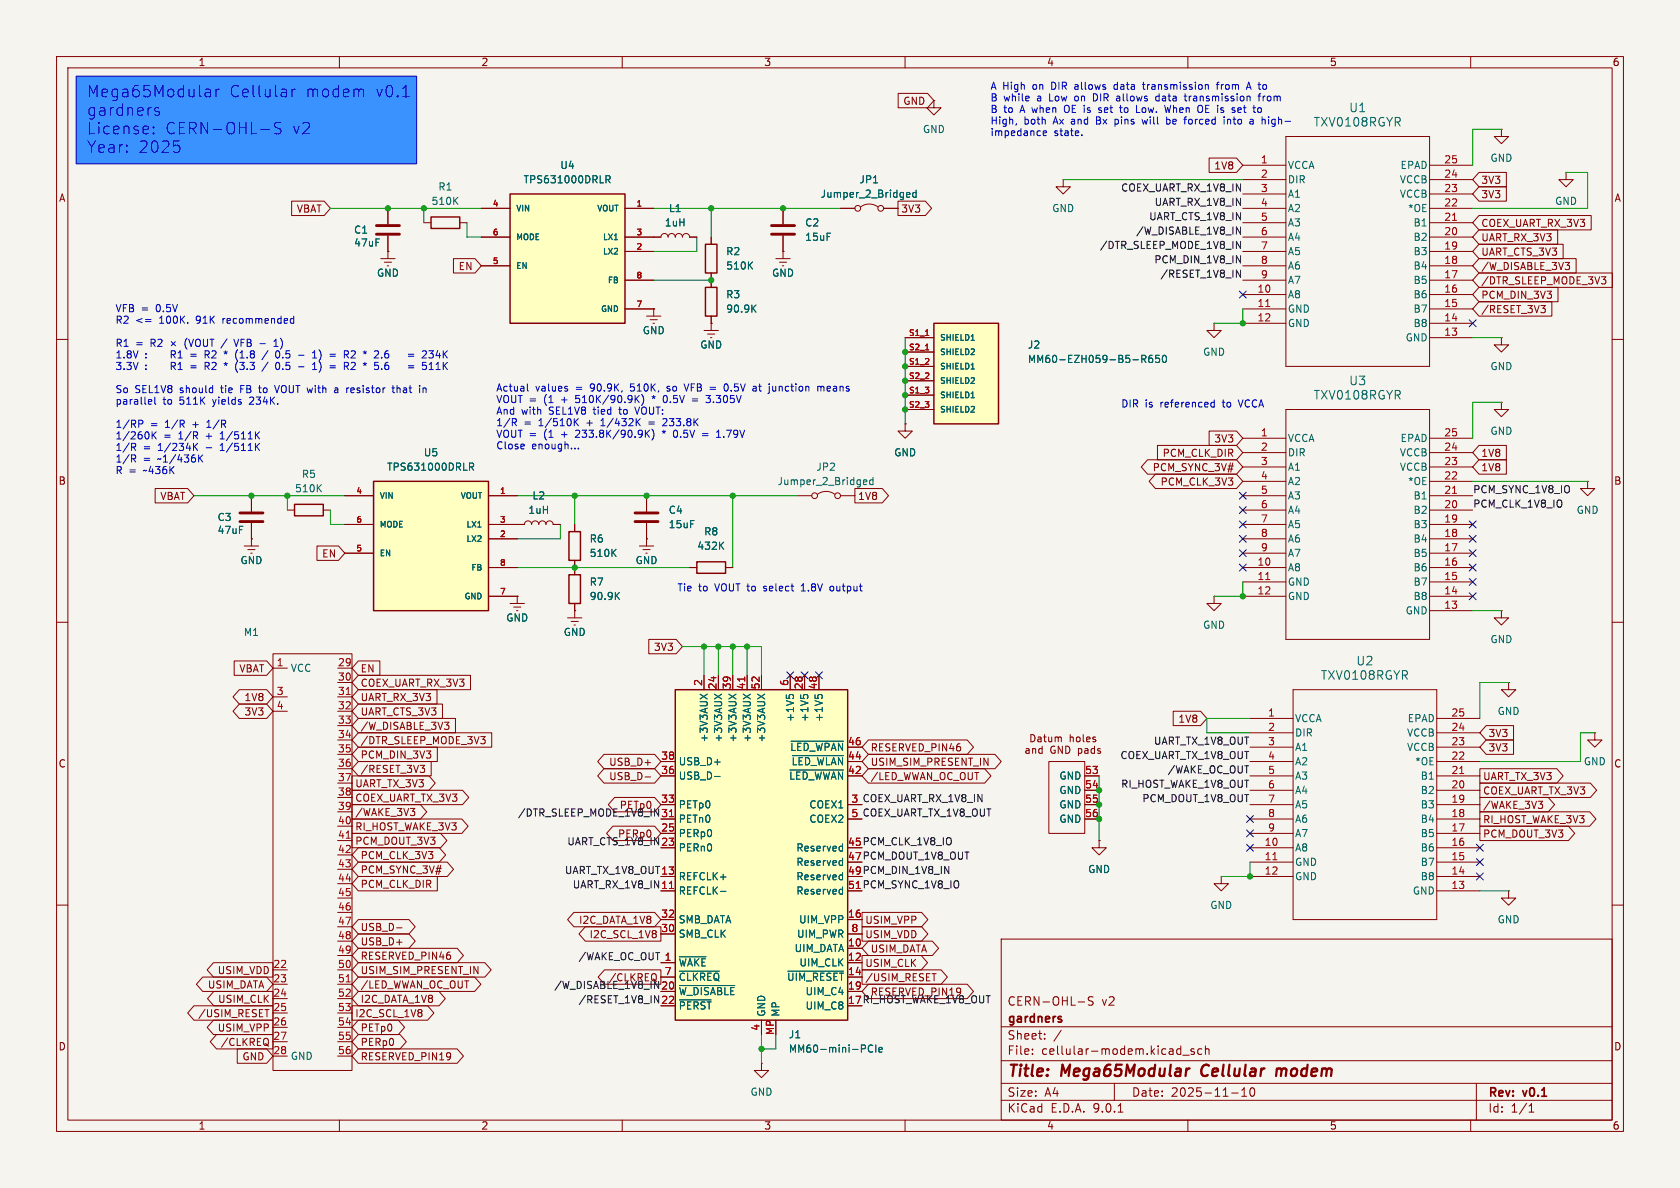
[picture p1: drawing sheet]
<svg xmlns="http://www.w3.org/2000/svg" width="297mm" height="210mm" viewBox="0 0 297 210" stroke-linecap="round" stroke-linejoin="round" font-family="sans-serif">
<defs><g id="words">
<g font-size="2.8" fill="#0000c2">
<text x="15.2" y="17.5">Mega65Modular</text>
<text x="40.4" y="17.5">Cellular</text>
<text x="53.9" y="17.5">modem</text>
<text x="66.4" y="17.5">v0.1</text>
<text x="15.2" y="20.8">gardners</text>
<text x="15.2" y="24">License:</text>
<text x="15.2" y="27.3">Year:</text>
<text x="24.4" y="27.3">2025</text>
<text x="29.1" y="24">CERN-OHL-S</text>
<text x="51.6" y="24">v2</text>
</g>
<g font-size="2.8" fill="#840000">
<text x="178" y="190.9">Title:</text>
<text x="187.7" y="190.9">Mega65Modular</text>
<text x="213.2" y="190.9">Cellular</text>
<text x="227.3" y="190.9">modem</text>
</g>
<g font-size="2.1" fill="#006464">
<text x="232.2" y="22.6">TXV0108RGYR</text>
<text x="238.4" y="20">U1</text>
<text x="232.2" y="70.8">TXV0108RGYR</text>
<text x="238.4" y="68.3">U3</text>
<text x="239.7" y="117.8">U2</text>
<text x="233.4" y="120.4">TXV0108RGYR</text>
</g>
<g font-size="2.1" fill="#840000">
<text x="178" y="178">CERN-OHL-S</text>
<text x="194.7" y="178">v2</text>
<text x="178" y="184">Sheet:</text>
<text x="178" y="181.2">gardners</text>
<text x="178" y="186.7">File:</text>
<text x="184.1" y="186.7">cellular-modem.kicad_sch</text>
<text x="178" y="196.9">KiCad</text>
<text x="178" y="194.1">Size:</text>
<text x="184.7" y="194.1">A4</text>
<text x="185.7" y="196.9">E.D.A.</text>
<text x="193.3" y="196.9">9.0.1</text>
<text x="200" y="194.1">Date:</text>
<text x="207" y="194.1">2025-11-10</text>
<text x="263" y="194.3">Rev:</text>
<text x="263" y="196.9">Id:</text>
<text x="267.1" y="196.9">1/1</text>
<text x="269.4" y="194.3">v0.1</text>
</g>
<g font-size="1.8" fill="#840000">
<text x="35" y="11.9">1</text>
<text x="85" y="11.9">2</text>
<text x="135" y="11.9">3</text>
<text x="185" y="11.9">4</text>
<text x="235" y="11.9">5</text>
<text x="285" y="11.9">6</text>
<text x="159.6" y="18.7">GND</text>
<text x="10.3" y="35.9">A</text>
<text x="214.6" y="30.2">1V8</text>
<text x="261.8" y="32.7">3V3</text>
<text x="261.8" y="35.2">3V3</text>
<text x="285.3" y="35.9">A</text>
<text x="52.4" y="37.8">VBAT</text>
<text x="159.2" y="37.8">3V3</text>
<text x="261.8" y="40.3">COEX_UART_RX_3V3</text>
<text x="81" y="47.9">EN</text>
<text x="261.8" y="45.4">UART_CTS_3V3</text>
<text x="261.8" y="47.9">/W_DISABLE_3V3</text>
<text x="261.8" y="42.9">UART_RX_3V3</text>
<text x="261.8" y="50.5">/DTR_SLEEP_MODE_3V3</text>
<text x="261.8" y="53">PCM_DIN_3V3</text>
<text x="261.8" y="55.6">/RESET_3V3</text>
<text x="203.7" y="83.5">PCM_SYNC_3V#</text>
<text x="205.4" y="81">PCM_CLK_DIR</text>
<text x="214.6" y="78.4">3V3</text>
<text x="261.8" y="83.5">1V8</text>
<text x="261.8" y="81">1V8</text>
<text x="10.3" y="85.9">B</text>
<text x="28.2" y="88.6">VBAT</text>
<text x="151.6" y="88.6">1V8</text>
<text x="205.1" y="86">PCM_CLK_3V3</text>
<text x="285.3" y="85.9">B</text>
<text x="56.8" y="98.7">EN</text>
<text x="42.2" y="119.1">VBAT</text>
<text x="63.7" y="119.1">EN</text>
<text x="115.5" y="115.3">3V3</text>
<text x="43.1" y="124.1">1V8</text>
<text x="63.7" y="124.1">UART_RX_3V3</text>
<text x="63.7" y="121.6">COEX_UART_RX_3V3</text>
<text x="43.1" y="126.7">3V3</text>
<text x="63.7" y="131.8">/DTR_SLEEP_MODE_3V3</text>
<text x="63.7" y="126.7">UART_CTS_3V3</text>
<text x="63.7" y="129.2">/W_DISABLE_3V3</text>
<text x="208.2" y="128">1V8</text>
<text x="263" y="130.5">3V3</text>
<text x="10.3" y="135.9">C</text>
<text x="63.7" y="134.3">PCM_DIN_3V3</text>
<text x="63.7" y="136.8">/RESET_3V3</text>
<text x="107.6" y="135.6">USB_D+</text>
<text x="153.8" y="133">RESERVED_PIN46</text>
<text x="153.8" y="135.6">USIM_SIM_PRESENT_IN</text>
<text x="263" y="133">3V3</text>
<text x="285.3" y="135.9">C</text>
<text x="62.7" y="139.4">UART_TX_3V3</text>
<text x="62.7" y="141.9">COEX_UART_TX_3V3</text>
<text x="107.6" y="138.1">USB_D-</text>
<text x="153.8" y="138.1">/LED_WWAN_OC_OUT</text>
<text x="262.1" y="138.1">UART_TX_3V3</text>
<text x="262.1" y="140.7">COEX_UART_TX_3V3</text>
<text x="262.1" y="143.2">/WAKE_3V3</text>
<text x="62.7" y="149.5">PCM_DOUT_3V3</text>
<text x="62.7" y="147">RI_HOST_WAKE_3V3</text>
<text x="62.7" y="144.5">/WAKE_3V3</text>
<text x="149.8" y="149.6">45 PCM_CLK_1V8_IO</text>
<text x="262.1" y="145.7">RI_HOST_WAKE_3V3</text>
<text x="262.1" y="148.3">PCM_DOUT_3V3</text>
<text x="63.7" y="152.1">PCM_CLK_3V3</text>
<text x="63.7" y="154.6">PCM_SYNC_3V#</text>
<text x="149.8" y="152.1">47 PCM_DOUT_1V8_OUT</text>
<text x="149.8" y="154.7">49 PCM_DIN_1V8_IN</text>
<text x="63.7" y="157.2">PCM_CLK_DIR</text>
<text x="63.7" y="167.3">USB_D+</text>
<text x="63.7" y="164.8">USB_D-</text>
<text x="102.3" y="163.5">I2C_DATA_1V8</text>
<text x="104.1" y="166.1">I2C_SCL_1V8</text>
<text x="152.9" y="163.5">USIM_VPP</text>
<text x="152.9" y="166.1">USIM_VDD</text>
<text x="38.4" y="172.4">USIM_VDD</text>
<text x="63.7" y="172.4">USIM_SIM_PRESENT_IN</text>
<text x="63.7" y="169.9">RESERVED_PIN46</text>
<text x="152.9" y="173.7">/USIM_RESET</text>
<text x="152.9" y="171.1">USIM_CLK</text>
<text x="153.8" y="168.6">USIM_DATA</text>
<text x="36.6" y="174.9">USIM_DATA</text>
<text x="38.4" y="177.5">USIM_CLK</text>
<text x="63.7" y="174.9">/LED_WWAN_OC_OUT</text>
<text x="63.7" y="177.5">I2C_DATA_1V8</text>
<text x="149.8" y="177.5">17 RI_HOST_WAKE_1V8_OUT</text>
<text x="10.3" y="185.9">D</text>
<text x="34.9" y="180">/USIM_RESET</text>
<text x="38.4" y="182.6">USIM_VPP</text>
<text x="38.9" y="185.1">/CLKREQ</text>
<text x="62.7" y="180">I2C_SCL_1V8</text>
<text x="63.7" y="185.1">PERp0</text>
<text x="63.7" y="182.6">PETp0</text>
<text x="285.3" y="185.9">D</text>
<text x="42.8" y="187.6">GND</text>
<text x="63.7" y="187.6">RESERVED_PIN19</text>
<text x="35" y="199.9">1</text>
<text x="85" y="199.9">2</text>
<text x="135" y="199.9">3</text>
<text x="185" y="199.9">4</text>
<text x="235" y="199.9">5</text>
<text x="285" y="199.9">6</text>
</g>
<g font-size="1.8" fill="#0000c2">
<text x="175" y="16.1">A High</text>
<text x="182.7" y="16.1">on</text>
<text x="186.1" y="16.1">DIR</text>
<text x="190.5" y="16.1">allows</text>
<text x="197.6" y="16.1">data</text>
<text x="203" y="16.1">transmission</text>
<text x="216.2" y="16.1">from</text>
<text x="221.7" y="16.1">A to</text>
<text x="175" y="18.1">B</text>
<text x="175" y="20.2">B</text>
<text x="175" y="22.2">High,</text>
<text x="177.4" y="18.1">while</text>
<text x="177.4" y="20.2">to</text>
<text x="180.5" y="20.2">A when</text>
<text x="181" y="22.2">both</text>
<text x="183.5" y="18.1">a</text>
<text x="185.8" y="18.1">Low</text>
<text x="186.4" y="22.2">Ax and</text>
<text x="188.6" y="20.2">OE is</text>
<text x="190.5" y="18.1">on</text>
<text x="193.9" y="18.1">DIR</text>
<text x="194.3" y="22.2">Bx</text>
<text x="195.1" y="20.2">set</text>
<text x="197.7" y="22.2">pins</text>
<text x="198.2" y="18.1">allows</text>
<text x="199.1" y="20.2">to</text>
<text x="202.2" y="20.2">Low.</text>
<text x="202.8" y="22.2">will</text>
<text x="205.4" y="18.1">data</text>
<text x="207.3" y="22.2">be</text>
<text x="207.4" y="20.2">When</text>
<text x="210.7" y="22.2">forced</text>
<text x="210.7" y="18.1">transmission</text>
<text x="213.4" y="20.2">OE is</text>
<text x="217.8" y="22.2">into</text>
<text x="219.9" y="20.2">set</text>
<text x="222.6" y="22.2">a</text>
<text x="224" y="18.1">from</text>
<text x="225" y="22.2">high-</text>
<text x="175" y="24.3">impedance</text>
<text x="186.3" y="24.3">state.</text>
<text x="20.3" y="55.4">VFB =</text>
<text x="20.3" y="57.4">R2</text>
<text x="24" y="57.4">&lt;=</text>
<text x="27.7" y="55.4">0.5V</text>
<text x="28.3" y="57.4">100K.</text>
<text x="35" y="57.4">91K</text>
<text x="39.8" y="57.4">recommended</text>
<text x="20.3" y="61.5">R1</text>
<text x="20.3" y="63.6">1.8V</text>
<text x="20.3" y="65.6">3.3V</text>
<text x="24" y="61.5">=</text>
<text x="25.6" y="63.6">:</text>
<text x="25.6" y="65.6">:</text>
<text x="26.7" y="61.5">R2</text>
<text x="30.9" y="63.6">R1</text>
<text x="30.9" y="65.6">R1</text>
<text x="37.3" y="63.6">R2</text>
<text x="37.3" y="65.6">R2</text>
<text x="40.9" y="63.6">*</text>
<text x="40.9" y="65.6">*</text>
<text x="42.3" y="61.5">VFB -</text>
<text x="43.1" y="63.6">(1.8</text>
<text x="43.1" y="65.6">(3.3</text>
<text x="48.1" y="63.6">/</text>
<text x="48.1" y="65.6">/</text>
<text x="49.7" y="61.5">1)</text>
<text x="50.6" y="63.6">0.5</text>
<text x="50.6" y="65.6">0.5</text>
<text x="57.6" y="63.6">1)</text>
<text x="57.6" y="65.6">1)</text>
<text x="60.8" y="63.6">=</text>
<text x="60.8" y="65.6">=</text>
<text x="63.5" y="63.6">R2</text>
<text x="63.5" y="65.6">R2</text>
<text x="67.2" y="63.6">*</text>
<text x="67.2" y="65.6">*</text>
<text x="75.8" y="63.6">=</text>
<text x="75.8" y="65.6">=</text>
<text x="78.6" y="63.6">234K</text>
<text x="78.6" y="65.6">511K</text>
<text x="20.3" y="69.7">So</text>
<text x="20.3" y="71.7">parallel</text>
<text x="23.8" y="69.7">SEL1V8</text>
<text x="28.8" y="71.7">to</text>
<text x="31.9" y="71.7">511K</text>
<text x="31.9" y="69.7">should</text>
<text x="37.9" y="71.7">yields</text>
<text x="39.4" y="69.7">tie</text>
<text x="43" y="69.7">FB</text>
<text x="44.6" y="71.7">234K.</text>
<text x="46.5" y="69.7">to</text>
<text x="49.5" y="69.7">VOUT with</text>
<text x="60.4" y="69.7">a</text>
<text x="62.7" y="69.7">resistor</text>
<text x="71.1" y="69.7">that</text>
<text x="87.6" y="69.4">Actual</text>
<text x="87.6" y="71.5">VOUT =</text>
<text x="94.7" y="69.4">values</text>
<text x="96.3" y="71.5">(1</text>
<text x="99.5" y="71.5">+</text>
<text x="101.9" y="69.4">=</text>
<text x="102.2" y="71.5">510K/90.9K)</text>
<text x="104.6" y="69.4">90.9K,</text>
<text x="111.9" y="69.4">510K,</text>
<text x="116" y="71.5">*</text>
<text x="118.1" y="71.5">0.5V</text>
<text x="118.6" y="69.4">so</text>
<text x="121.9" y="69.4">VFB =</text>
<text x="123.4" y="71.5">=</text>
<text x="126.1" y="71.5">3.305V</text>
<text x="129.3" y="69.4">0.5V</text>
<text x="134.6" y="69.4">at</text>
<text x="137.6" y="69.4">junction</text>
<text x="146.4" y="69.4">means</text>
<text x="20.3" y="75.8">1/RP</text>
<text x="20.3" y="77.9">1/260K</text>
<text x="26.6" y="75.8">=</text>
<text x="28.9" y="77.9">=</text>
<text x="29.3" y="75.8">1/R</text>
<text x="31.7" y="77.9">1/R</text>
<text x="34.3" y="75.8">+</text>
<text x="36.7" y="77.9">+</text>
<text x="37" y="75.8">1/R</text>
<text x="39.4" y="77.9">1/511K</text>
<text x="87.6" y="73.5">And</text>
<text x="87.6" y="75.5">1/R</text>
<text x="87.6" y="77.6">VOUT =</text>
<text x="92.2" y="73.5">with</text>
<text x="92.6" y="75.5">=</text>
<text x="95.4" y="75.5">1/510K</text>
<text x="96.3" y="77.6">(1</text>
<text x="97.2" y="73.5">SEL1V8</text>
<text x="99.5" y="77.6">+</text>
<text x="102.2" y="77.6">233.8K/90.9K)</text>
<text x="104" y="75.5">+</text>
<text x="105.2" y="73.5">tied</text>
<text x="106.7" y="75.5">1/432K</text>
<text x="110" y="73.5">to</text>
<text x="113" y="73.5">VOUT:</text>
<text x="115.3" y="75.5">=</text>
<text x="117.8" y="77.6">*</text>
<text x="118.1" y="75.5">233.8K</text>
<text x="119.9" y="77.6">0.5V</text>
<text x="125.2" y="77.6">=</text>
<text x="128" y="77.6">1.79V</text>
<text x="198.1" y="72.2">DIR</text>
<text x="202.4" y="72.2">is</text>
<text x="205.2" y="72.2">referenced</text>
<text x="216.4" y="72.2">to</text>
<text x="219.5" y="72.2">VCCA</text>
<text x="20.3" y="79.9">1/R</text>
<text x="20.3" y="82">1/R</text>
<text x="25.3" y="79.9">=</text>
<text x="25.3" y="82">=</text>
<text x="28" y="79.9">1/234K</text>
<text x="28" y="82">~1/436K</text>
<text x="36.7" y="79.9">-</text>
<text x="39.4" y="79.9">1/511K</text>
<text x="87.6" y="79.6">Close</text>
<text x="94" y="79.6">enough...</text>
<text x="20.3" y="84">R =</text>
<text x="25.5" y="84">~436K</text>
<text x="119.7" y="104.8">Tie</text>
<text x="123.5" y="104.8">to</text>
<text x="126.5" y="104.8">VOUT to</text>
<text x="135.5" y="104.8">select</text>
<text x="142.3" y="104.8">1.8V</text>
<text x="147.6" y="104.8">output</text>
</g>
<g font-size="1.8" fill="#006464">
<text x="163.1" y="23.7">GND</text>
<text x="263.4" y="28.8">GND</text>
<text x="77.4" y="33.9">R1</text>
<text x="92.5" y="32.6">TPS631000DRLR</text>
<text x="99" y="30.1">U4</text>
<text x="145" y="35.2">Jumper_2_Bridged</text>
<text x="151.8" y="32.6">JP1</text>
<text x="227.6" y="30.1">VCCA</text>
<text x="227.6" y="32.6">DIR</text>
<text x="227.6" y="35.2">A1</text>
<text x="247.4" y="32.6">VCCB</text>
<text x="247.4" y="35.2">VCCB</text>
<text x="247.5" y="30.1">EPAD</text>
<text x="62.5" y="41.5">C1</text>
<text x="76.2" y="36.4">510K</text>
<text x="117.4" y="40.2">1uH</text>
<text x="118.2" y="37.7">L1</text>
<text x="142.2" y="40.2">C2</text>
<text x="185.9" y="37.7">GND</text>
<text x="227.6" y="37.7">A2</text>
<text x="227.6" y="40.2">A3</text>
<text x="248.8" y="37.7">*OE</text>
<text x="249.8" y="40.2">B1</text>
<text x="274.8" y="36.4">GND</text>
<text x="62.5" y="43.8">47uF</text>
<text x="128.3" y="45.3">R2</text>
<text x="128.3" y="47.9">510K</text>
<text x="142.2" y="42.8">15uF</text>
<text x="227.6" y="42.8">A4</text>
<text x="227.6" y="45.3">A5</text>
<text x="227.6" y="47.9">A6</text>
<text x="249.8" y="42.8">B2</text>
<text x="249.8" y="45.3">B3</text>
<text x="249.8" y="47.9">B4</text>
<text x="66.5" y="49.1">GND</text>
<text x="128.3" y="52.9">R3</text>
<text x="136.4" y="49.1">GND</text>
<text x="227.6" y="50.4">A7</text>
<text x="227.6" y="52.9">A8</text>
<text x="249.8" y="50.4">B5</text>
<text x="249.8" y="52.9">B6</text>
<text x="113.5" y="59.3">GND</text>
<text x="128.3" y="55.5">90.9K</text>
<text x="227.6" y="55.5">GND</text>
<text x="227.6" y="58">GND</text>
<text x="249.8" y="55.5">B7</text>
<text x="249.8" y="58">B8</text>
<text x="123.7" y="61.8">GND</text>
<text x="181.6" y="61.8">J2</text>
<text x="181.6" y="64.4">MM60-EZH059-B5-R650</text>
<text x="212.6" y="63.1">GND</text>
<text x="248.4" y="60.6">GND</text>
<text x="263.4" y="65.6">GND</text>
<text x="263.4" y="77.1">GND</text>
<text x="68.3" y="83.4">TPS631000DRLR</text>
<text x="74.8" y="80.9">U5</text>
<text x="144.2" y="83.4">JP2</text>
<text x="158" y="80.9">GND</text>
<text x="227.6" y="78.3">VCCA</text>
<text x="227.6" y="80.9">DIR</text>
<text x="227.6" y="83.4">A1</text>
<text x="247.4" y="80.9">VCCB</text>
<text x="247.4" y="83.4">VCCB</text>
<text x="247.5" y="78.3">EPAD</text>
<text x="52.1" y="87.2">510K</text>
<text x="53.3" y="84.7">R5</text>
<text x="94" y="88.5">L2</text>
<text x="137.4" y="86">Jumper_2_Bridged</text>
<text x="227.6" y="86">A2</text>
<text x="227.6" y="88.5">A3</text>
<text x="248.8" y="86">*OE</text>
<text x="249.8" y="88.5">B1</text>
<text x="38.4" y="92.3">C3</text>
<text x="38.4" y="94.6">47uF</text>
<text x="93.3" y="91">1uH</text>
<text x="118.1" y="91">C4</text>
<text x="118.1" y="93.6">15uF</text>
<text x="124.4" y="94.8">R8</text>
<text x="227.6" y="91">A4</text>
<text x="227.6" y="93.6">A5</text>
<text x="249.8" y="91">B2</text>
<text x="249.8" y="93.6">B3</text>
<text x="278.6" y="91">GND</text>
<text x="42.4" y="99.9">GND</text>
<text x="104.1" y="96.1">R6</text>
<text x="104.1" y="98.7">510K</text>
<text x="112.3" y="99.9">GND</text>
<text x="123.2" y="97.4">432K</text>
<text x="227.6" y="96.1">A6</text>
<text x="227.6" y="98.7">A7</text>
<text x="227.6" y="101.2">A8</text>
<text x="249.8" y="96.1">B4</text>
<text x="249.8" y="98.7">B5</text>
<text x="249.8" y="101.2">B6</text>
<text x="104.1" y="103.7">R7</text>
<text x="104.1" y="106.3">90.9K</text>
<text x="227.6" y="103.7">GND</text>
<text x="227.6" y="106.3">GND</text>
<text x="249.8" y="103.7">B7</text>
<text x="249.8" y="106.3">B8</text>
<text x="43" y="112.6">M1</text>
<text x="89.4" y="110.1">GND</text>
<text x="99.6" y="112.6">GND</text>
<text x="212.6" y="111.4">GND</text>
<text x="248.4" y="108.8">GND</text>
<text x="263.4" y="113.9">GND</text>
<text x="51.3" y="119">VCC</text>
<text x="125.3" y="131.3" transform="rotate(-90 125.3 131.3)">+3V3AUX</text>
<text x="127.9" y="131.3" transform="rotate(-90 127.9 131.3)">+3V3AUX</text>
<text x="130.4" y="131.3" transform="rotate(-90 130.4 131.3)">+3V3AUX</text>
<text x="132.9" y="131.3" transform="rotate(-90 132.9 131.3)">+3V3AUX</text>
<text x="135.5" y="131.3" transform="rotate(-90 135.5 131.3)">+3V3AUX</text>
<text x="140.6" y="127.7" transform="rotate(-90 140.6 127.7)">+1V5</text>
<text x="143.1" y="127.7" transform="rotate(-90 143.1 127.7)">+1V5</text>
<text x="145.6" y="127.7" transform="rotate(-90 145.6 127.7)">+1V5</text>
<text x="228.9" y="127.9">VCCA</text>
<text x="228.9" y="130.4">DIR</text>
<text x="248.6" y="130.4">VCCB</text>
<text x="248.8" y="127.9">EPAD</text>
<text x="264.7" y="126.6">GND</text>
<text x="119.9" y="135.5">USB_D+</text>
<text x="139.6" y="132.9">~{LED_WPAN}</text>
<text x="139.8" y="135.5">~{LED_WLAN}</text>
<text x="228.9" y="132.9">A1</text>
<text x="228.9" y="135.5">A2</text>
<text x="248.6" y="132.9">VCCB</text>
<text x="250.1" y="135.5">*OE</text>
<text x="279.9" y="135.5">GND</text>
<text x="119.9" y="138">USB_D-</text>
<text x="119.9" y="143.1">PETp0</text>
<text x="139.4" y="138">~{LED_WWAN}</text>
<text x="143" y="143.1">COEX1</text>
<text x="187.2" y="138">GND</text>
<text x="187.2" y="140.6">GND</text>
<text x="187.2" y="143.1">GND</text>
<text x="228.9" y="138">A3</text>
<text x="228.9" y="140.6">A4</text>
<text x="228.9" y="143.1">A5</text>
<text x="251.1" y="138">B1</text>
<text x="251.1" y="140.6">B2</text>
<text x="251.1" y="143.1">B3</text>
<text x="119.9" y="145.6">PETn0</text>
<text x="119.9" y="148.2">PERp0</text>
<text x="143" y="145.6">COEX2</text>
<text x="187.2" y="145.6">GND</text>
<text x="228.9" y="145.6">A6</text>
<text x="228.9" y="148.2">A7</text>
<text x="251.1" y="145.6">B4</text>
<text x="251.1" y="148.2">B5</text>
<text x="119.9" y="150.7">PERn0</text>
<text x="119.9" y="155.8">REFCLK+</text>
<text x="140.7" y="150.7">Reserved</text>
<text x="140.7" y="153.3">Reserved</text>
<text x="140.7" y="155.8">Reserved</text>
<text x="192.3" y="154.5">GND</text>
<text x="228.9" y="150.7">A8</text>
<text x="228.9" y="153.3">GND</text>
<text x="228.9" y="155.8">GND</text>
<text x="251.1" y="150.7">B6</text>
<text x="251.1" y="153.3">B7</text>
<text x="251.1" y="155.8">B8</text>
<text x="119.9" y="158.3">REFCLK-</text>
<text x="140.7" y="158.3">Reserved</text>
<text x="213.9" y="160.9">GND</text>
<text x="249.7" y="158.3">GND</text>
<text x="119.9" y="163.4">SMB_DATA</text>
<text x="119.9" y="166">SMB_CLK</text>
<text x="140.8" y="166">UIM_PWR</text>
<text x="141.2" y="163.4">UIM_VPP</text>
<text x="264.7" y="163.4">GND</text>
<text x="119.9" y="171">~{WAKE}</text>
<text x="119.9" y="173.6">~{CLKREQ}</text>
<text x="139" y="173.6">~{UIM_RESET}</text>
<text x="140.4" y="168.5">UIM_DATA</text>
<text x="141.2" y="171">UIM_CLK</text>
<text x="119.9" y="176.1">~{W_DISABLE}</text>
<text x="119.9" y="178.7">~{PERST}</text>
<text x="135.5" y="179.8" transform="rotate(-90 135.5 179.8)">GND</text>
<text x="138" y="179.8" transform="rotate(-90 138 179.8)">MP</text>
<text x="142.3" y="176.1">UIM_C4</text>
<text x="142.3" y="178.7">UIM_C8</text>
<text x="139.4" y="183.7">J1</text>
<text x="51.3" y="187.6">GND</text>
<text x="139.4" y="186.3">MM60-mini-PCIe</text>
<text x="132.6" y="193.9">GND</text>
</g>
<g font-size="1.8" fill="#a90000">
<text x="222.8" y="29">1</text>
<text x="255.2" y="29">25</text>
<text x="222.8" y="31.5">2</text>
<text x="222.8" y="34">3</text>
<text x="255.2" y="31.5">24</text>
<text x="255.2" y="34">23</text>
<text x="222.8" y="36.6">4</text>
<text x="222.8" y="39.1">5</text>
<text x="222.8" y="41.7">6</text>
<text x="255.2" y="36.6">22</text>
<text x="255.2" y="39.1">21</text>
<text x="255.2" y="41.7">20</text>
<text x="222.8" y="44.2">7</text>
<text x="222.8" y="46.7">8</text>
<text x="255.2" y="44.2">19</text>
<text x="255.2" y="46.7">18</text>
<text x="222.2" y="51.8">10</text>
<text x="222.8" y="49.3">9</text>
<text x="255.2" y="49.3">17</text>
<text x="255.2" y="51.8">16</text>
<text x="222.2" y="54.4">11</text>
<text x="222.2" y="56.9">12</text>
<text x="255.2" y="54.4">15</text>
<text x="255.2" y="56.9">14</text>
<text x="255.2" y="59.4">13</text>
<text x="222.8" y="77.2">1</text>
<text x="255.2" y="77.2">25</text>
<text x="222.8" y="79.8">2</text>
<text x="222.8" y="82.3">3</text>
<text x="255.2" y="79.8">24</text>
<text x="255.2" y="82.3">23</text>
<text x="222.8" y="84.8">4</text>
<text x="222.8" y="87.4">5</text>
<text x="222.8" y="89.9">6</text>
<text x="255.2" y="84.8">22</text>
<text x="255.2" y="87.4">21</text>
<text x="255.2" y="89.9">20</text>
<text x="222.8" y="92.5">7</text>
<text x="222.8" y="95">8</text>
<text x="255.2" y="92.5">19</text>
<text x="255.2" y="95">18</text>
<text x="222.2" y="100.1">10</text>
<text x="222.8" y="97.5">9</text>
<text x="255.2" y="97.5">17</text>
<text x="255.2" y="100.1">16</text>
<text x="222.2" y="102.6">11</text>
<text x="222.2" y="105.2">12</text>
<text x="255.2" y="102.6">15</text>
<text x="255.2" y="105.2">14</text>
<text x="255.2" y="107.7">13</text>
<text x="48.8" y="117.9">1</text>
<text x="59.6" y="117.9">29</text>
<text x="48.8" y="122.9">3</text>
<text x="48.8" y="125.5">4</text>
<text x="59.6" y="120.4">30</text>
<text x="59.6" y="122.9">31</text>
<text x="59.6" y="125.5">32</text>
<text x="124.2" y="121.4" transform="rotate(-90 124.2 121.4)">2</text>
<text x="126.7" y="122" transform="rotate(-90 126.7 122)">24</text>
<text x="129.3" y="122" transform="rotate(-90 129.3 122)">39</text>
<text x="131.8" y="122" transform="rotate(-90 131.8 122)">41</text>
<text x="134.4" y="122" transform="rotate(-90 134.4 122)">52</text>
<text x="139.4" y="121.4" transform="rotate(-90 139.4 121.4)">6</text>
<text x="142" y="122" transform="rotate(-90 142 122)">28</text>
<text x="144.5" y="122" transform="rotate(-90 144.5 122)">48</text>
<text x="59.6" y="128">33</text>
<text x="59.6" y="130.6">34</text>
<text x="149.8" y="131.8">46</text>
<text x="224.1" y="126.7">1</text>
<text x="224.1" y="129.3">2</text>
<text x="224.1" y="131.8">3</text>
<text x="256.5" y="126.7">25</text>
<text x="256.5" y="129.3">24</text>
<text x="256.5" y="131.8">23</text>
<text x="59.6" y="133.1">35</text>
<text x="59.6" y="135.6">36</text>
<text x="116.8" y="134.4">38</text>
<text x="116.8" y="136.9">36</text>
<text x="149.8" y="134.4">44</text>
<text x="149.8" y="136.9">42</text>
<text x="191.7" y="136.9">53</text>
<text x="224.1" y="134.4">4</text>
<text x="224.1" y="136.9">5</text>
<text x="256.5" y="134.4">22</text>
<text x="256.5" y="136.9">21</text>
<text x="59.6" y="138.2">37</text>
<text x="59.6" y="140.7">38</text>
<text x="59.6" y="143.3">39</text>
<text x="116.8" y="142">33</text>
<text x="150.4" y="142">3</text>
<text x="191.7" y="139.4">54</text>
<text x="191.7" y="142">55</text>
<text x="224.1" y="139.4">6</text>
<text x="224.1" y="142">7</text>
<text x="256.5" y="139.4">20</text>
<text x="256.5" y="142">19</text>
<text x="59.6" y="145.8">40</text>
<text x="59.6" y="148.3">41</text>
<text x="116.8" y="144.5">31</text>
<text x="116.8" y="147.1">25</text>
<text x="116.8" y="149.6">23</text>
<text x="149.8" y="149.6">45</text>
<text x="150.4" y="144.5">5</text>
<text x="191.7" y="144.5">56</text>
<text x="223.5" y="149.6">10</text>
<text x="224.1" y="144.5">8</text>
<text x="224.1" y="147.1">9</text>
<text x="256.5" y="144.5">18</text>
<text x="256.5" y="147.1">17</text>
<text x="256.5" y="149.6">16</text>
<text x="59.6" y="150.9">42</text>
<text x="59.6" y="153.4">43</text>
<text x="59.6" y="156">44</text>
<text x="116.8" y="154.7">13</text>
<text x="149.8" y="152.1">47</text>
<text x="149.8" y="154.7">49</text>
<text x="223.5" y="152.1">11</text>
<text x="223.5" y="154.7">12</text>
<text x="256.5" y="152.1">15</text>
<text x="256.5" y="154.7">14</text>
<text x="59.6" y="158.5">45</text>
<text x="59.6" y="161">46</text>
<text x="116.8" y="157.2">11</text>
<text x="149.8" y="157.2">51 PCM_SYNC_1V8_IO</text>
<text x="149.8" y="157.2">51</text>
<text x="256.5" y="157.2">13</text>
<text x="59.6" y="163.6">47</text>
<text x="59.6" y="166.1">48</text>
<text x="116.8" y="162.3">32</text>
<text x="116.8" y="164.8">30</text>
<text x="149.8" y="162.3">16</text>
<text x="149.8" y="167.4">10</text>
<text x="150.4" y="164.8">8</text>
<text x="48.2" y="171.2">22</text>
<text x="48.2" y="173.7">23</text>
<text x="59.6" y="168.7">49</text>
<text x="59.6" y="171.2">50</text>
<text x="59.6" y="173.7">51</text>
<text x="117.4" y="172.5">7</text>
<text x="117.4" y="169.9">1</text>
<text x="149.8" y="169.9">12</text>
<text x="149.8" y="172.5">14</text>
<text x="48.2" y="176.3">24</text>
<text x="48.2" y="178.8">25</text>
<text x="59.6" y="176.3">52</text>
<text x="59.6" y="178.8">53</text>
<text x="116.8" y="175">20</text>
<text x="116.8" y="177.5">22</text>
<text x="149.8" y="175">19</text>
<text x="149.8" y="177.5">17</text>
<text x="48.2" y="181.4">26</text>
<text x="48.2" y="183.9">27</text>
<text x="59.6" y="181.4">54</text>
<text x="59.6" y="183.9">55</text>
<text x="134.4" y="182.3" transform="rotate(-90 134.4 182.3)">4</text>
<text x="136.9" y="183.1" transform="rotate(-90 136.9 183.1)">MP</text>
<text x="48.2" y="186.4">28</text>
<text x="59.6" y="186.4">56</text>
</g>
<g font-size="1.8" fill="#0f0f0f">
<text x="198.1" y="33.9">COEX_UART_RX_1V8_IN</text>
<text x="200.8" y="41.6">/W_DISABLE_1V8_IN</text>
<text x="203.1" y="39">UART_CTS_1V8_IN</text>
<text x="204" y="36.5">UART_RX_1V8_IN</text>
<text x="194.3" y="44.1">/DTR_SLEEP_MODE_1V8_IN</text>
<text x="204" y="46.6">PCM_DIN_1V8_IN</text>
<text x="205.1" y="49.2">/RESET_1V8_IN</text>
<text x="260.3" y="87.3">PCM_SYNC_1V8_IO</text>
<text x="260.3" y="89.8">PCM_CLK_1V8_IO</text>
<text x="203.9" y="131.7">UART_TX_1V8_OUT</text>
<text x="191.8" y="132.4">GND pads</text>
<text x="198" y="134.3">COEX_UART_TX_1V8_OUT</text>
<text x="206.3" y="136.8">/WAKE_OC_OUT</text>
<text x="109.5" y="143.2">PETp0</text>
<text x="150.4" y="142">3 COEX_UART_RX_1V8_IN</text>
<text x="198.1" y="139.4">RI_HOST_WAKE_1V8_OUT</text>
<text x="201.8" y="141.9">PCM_DOUT_1V8_OUT</text>
<text x="91.5" y="144.4">/DTR_SLEEP_MODE_1V8_IN</text>
<text x="100.2" y="149.5">UART_CTS_1V8_IN 23</text>
<text x="109.2" y="148.3">PERp0</text>
<text x="150.4" y="144.5">5 COEX_UART_TX_1V8_OUT</text>
<text x="99.8" y="154.6">UART_TX_1V8_OUT13</text>
<text x="101.2" y="157.1">UART_RX_1V8_IN 11</text>
<text x="102.2" y="169.8">/WAKE_OC_OUT 1</text>
<text x="107.5" y="173.7">/CLKREQ</text>
<text x="97.9" y="174.9">/W_DISABLE_1V8_IN</text>
<text x="102.2" y="177.5">/RESET_1V8_IN</text>
<text x="153.8" y="176.2">RESERVED_PIN19</text>
</g>
<g font-size="1.4" fill="#a90000">
<text x="87" y="36.6">4</text>
<text x="87" y="41.7">6</text>
<text x="112.4" y="36.6">1</text>
<text x="112.4" y="41.7">3</text>
<text x="87" y="46.7">5</text>
<text x="112.4" y="44.2">2</text>
<text x="112.4" y="49.3">8</text>
<text x="112.4" y="54.4">7</text>
<text x="160.6" y="59.4">S1_1</text>
<text x="160.6" y="62">S2_1</text>
<text x="160.6" y="64.5">S1_2</text>
<text x="160.6" y="67.1">S2_2</text>
<text x="160.6" y="69.6">S1_3</text>
<text x="160.6" y="72.1">S2_3</text>
<text x="62.9" y="87.4">4</text>
<text x="88.3" y="87.4">1</text>
<text x="62.9" y="92.5">6</text>
<text x="88.3" y="92.5">3</text>
<text x="88.3" y="95">2</text>
<text x="62.9" y="97.5">5</text>
<text x="88.3" y="100.1">8</text>
<text x="88.3" y="105.2">7</text>
</g>
<g font-size="1.4" fill="#006464">
<text x="91.2" y="37.6">VIN</text>
<text x="105.4" y="37.6">VOUT</text>
<text x="91.2" y="42.6">MODE</text>
<text x="91.2" y="47.7">EN</text>
<text x="106.5" y="42.6">LX1</text>
<text x="106.5" y="45.2">LX2</text>
<text x="107.3" y="50.3">FB</text>
<text x="106.1" y="55.3">GND</text>
<text x="166.1" y="60.4">SHIELD1</text>
<text x="166.1" y="63">SHIELD2</text>
<text x="166.1" y="65.5">SHIELD1</text>
<text x="166.1" y="68">SHIELD2</text>
<text x="166.1" y="70.6">SHIELD1</text>
<text x="166.1" y="73.1">SHIELD2</text>
<text x="67.1" y="88.4">VIN</text>
<text x="81.3" y="88.4">VOUT</text>
<text x="67.1" y="93.4">MODE</text>
<text x="82.3" y="93.4">LX1</text>
<text x="82.3" y="96">LX2</text>
<text x="67.1" y="98.5">EN</text>
<text x="83.2" y="101.1">FB</text>
<text x="82" y="106.1">GND</text>
</g>
</g></defs>
<path d="M0 0h297v210h-297z" fill="#f5f4ef" stroke="#f5f4ef" stroke-width=".18"/>
<g fill="none" stroke="#840000" stroke-width=".18">
<path d="M10 10h277v190h-277zM12 12h273v186h-273zM60 10v2M110 10v2M160 10v2M210 10v2M260 10v2M10 60h2M285 60h2M10 110h2M285 110h2M10 160h2"/>
<path d="M177 166h108v32h-108zM190.6 177.1h1.1M193.2 176.3l-.5-.1-.2 .1v.5l.6 .3 .1 .3-.2 .3-.6-.1M285 160h2M60 198v2M110 198v2M160 198v2M177 194.5h108M177 191.5h108M177 187.5h108M177 181.5h108M182.5 186.3v.1"/>
<path d="M182.5 185.5v.1M184.7 183.6v.1M184.7 182.8v.1M187.6 182.1l-1.3 2M197 191.5v3M197.7 196.6h.8M209.1 186.5h1.1M210 198v2M211.1 185.5l-.4-.1-.2 .2 .1 .2 .5 .2v.3h-.6M212.5 185.5l-.5-.1-.3 .3v.4l.2 .2h.6M213.1 185.5l.2-.1 .4 .1v.9M213.1 184.9v1.5"/>
<path d="M217.7 193.2h1.2M219.5 193.8h.9M219.5 192.7l.5-.4v1.5M221.1 192.4l.2-.1a.81 .81 0 0 1 .6 .6 .81 .81 0 0 1-.3 .8l-.1 .1a.81 .81 0 0 1-.4-1.4zM260 198v2M261 191.5v6.5M270.3 196.6h.9M270.3 195.5l.4-.4v1.5"/>
</g>
<path d="M210.3 188.9l-.5 .2M212.7 188.5a1.27 1.27 0 0 0-.1 1.6M225.8 188.9l-.2 1.3M226.5 189a.57 .57 0 0 0-.8 .1M226.6 189.2l-.2 1" fill="none" stroke="#840000" stroke-width=".4"/>
<path d="M187.5 179.7l.1 .1M187.5 180.2l.2 .2-.2 .3" fill="none" stroke="#840000" stroke-width=".3"/>
<path d="M13.5 13.5h60.2v15.5h-60.2z" fill="#3a92ff"/>
<path d="M100.6 94h2v5.1h-2z" fill="none" stroke="#840000" stroke-width=".25"/>
<path d="M114.3 55.9h2.5M114.9 56.5h1.3M115.4 57.2h.3M115.6 41.9h1.2a.64 .64 0 0 1 .7-.6 .64 .64 0 0 1 .6 .6 .64 .64 0 0 1 .6-.6 .64 .64 0 0 1 .7 .6 .64 .64 0 0 1 .6-.6 .64 .64 0 0 1 .6 .6 .64 .64 0 0 1 .7-.6 .64 .64 0 0 1 .6 .6h1.3M115.6 54.6h.1M115.6 54.6v1.3M101.6 92.7v1.3M101.6 99.1v1.2" fill="none" stroke="#840000" stroke-width=".18"/>
<path d="M108.4 97.6l.5 .8M108.9 97.1l-.7 .7" fill="none" stroke="#006464" stroke-width=".18"/>
<path d="M90.2 34.3h20.3v22.9h-20.3z" fill="#ffffc2"/>
<path d="M90.2 34.3h20.3v22.9h-20.3z" fill="none" stroke="#840000" stroke-width=".25"/>
<path d="M85.1 36.8h5.1M110.5 36.8h5.1M85.1 41.9h5.1M85.1 47h5.1M110.5 41.9h5.1M110.5 44.5h5.1M110.5 49.5h5.1M110.5 54.6h5.1M214.6 105.4v1.3h1.3l-1.3 1.3-1.2-1.3h1.2M214.6 105.4h.1" fill="none" stroke="#840000" stroke-width=".18"/>
<path d="M107.1 31.1h.5l.3 .2-.2 .4h-.6M107.4 31.7l.5 .6" fill="none" stroke="#006464" stroke-width=".18"/>
<path d="M119.4 121.9h30.5v58.4h-30.5z" fill="#ffffc2"/>
<path d="M100.6 101.6h2v5.1h-2zM119.4 121.9h30.5v58.4h-30.5z" fill="none" stroke="#840000" stroke-width=".25"/>
<g fill="none" stroke="#840000" stroke-width=".18">
<path d="M165.1 17.8v1.3h1.3l-1.3 1.2-1.3-1.2h1.3M165.1 17.8h.1M148.6 36.8h2.5M152.1 36.6a2.54 2.54 0 0 1 3.1 0M156.2 36.8h2.5M265.4 22.9v1.2h1.3l-1.3 1.3-1.2-1.3h1.2M265.4 22.9h.1M219.7 77.5h7.6M227.3 72.4h25.4v40.6h-25.4zM252.7 77.5h7.6M91.4 92.7h1.3a.64 .64 0 0 1 .6-.6 .64 .64 0 0 1 .7 .6 .64 .64 0 0 1 .6-.6 .64 .64 0 0 1 .6 .6 .64 .64 0 0 1 .7-.6 .64 .64 0 0 1 .6 .6 .64 .64 0 0 1 .7-.6 .64 .64 0 0 1 .6 .6h1.3M113 96.5h2.6"/>
<path d="M113.7 97.2h1.2M114.2 97.8h.2M114.3 95.3h.1M114.3 87.6v2.8M114.3 92.5v4M219.7 80h7.6M219.7 82.6h7.6M219.7 85.1h7.6M219.7 87.6h7.6M219.7 90.2h7.6M219.7 92.7h7.6M219.7 95.3h7.6"/>
<path d="M219.7 97.8h7.6M252.7 80h7.6M252.7 82.6h7.6M252.7 85.1h7.6M252.7 87.6h7.6M252.7 90.2h7.6M252.7 92.7h7.6M252.7 95.3h7.6M252.7 97.8h7.6M280.7 85.1v1.3h1.2l-1.2 1.2-1.3-1.2h1.3M280.7 85.1h.1M90.2 106.7h2.5"/>
<path d="M90.8 107.3h1.3M91.3 108h.3M91.4 105.4h.1M91.4 105.4v1.3M100.3 109.2h2.6M101 109.9h1.2M101.5 110.5h.2M101.6 108h.1M101.6 100.3v1.3M101.6 106.7v2.5M124.5 119.4v2.5M127 119.4v2.5"/>
<path d="M129.5 119.4v2.5M132.1 119.4v2.5M134.6 119.4v2.5M139.7 119.4v2.5M142.2 119.4v2.5M144.8 119.4v2.5M219.7 100.3h7.6M219.7 102.9h7.6M219.7 105.4h7.6M252.7 100.3h7.6M252.7 102.9h7.6M252.7 105.4h7.6"/>
<path d="M252.7 108h7.6M116.8 134.6h2.6M116.8 137.2h2.6M149.9 134.6h2.5M149.9 137.2h2.5M149.9 132.1h2.5M181.4 132.4h.5v.8M181.9 132.6l-.4 .1-.2 .2 .2 .3 .4-.1M182.2 129.9a.64 .64 0 0 1 .8 .6 .64 .64 0 0 1-.8 .6zM182.5 132.4l.2-.1 .3 .1 .1 .8M182.5 132.3v.9M183.5 130.3h.5l.1 .8"/>
<path d="M184.1 130.6h-.5l-.1 .2 .1 .3h.5M184.2 132.4l-.3-.1-.3 .3 .2 .5h.4M184.2 131.9v1.3M184.5 130.3h.5M184.7 129.9v1l.3 .2M185.4 130.3l.1 .8h.3l.1-.1M185.4 134.6h6.4v12.7h-6.4zM185.9 130.3v.8M186.5 132a.59 .59 0 0 0-.8 .5 .59 .59 0 0 0 .8 .6v-.5h-.2M186.5 130.4l.4-.1 .2 .2M186.5 130.3v.8M187.1 130.5l.2-.2h.3v.8"/>
<path d="M187.1 130.5v.6M187.8 131.9v1.3l-.7-1.3v1.3M188.4 131.9a.64 .64 0 0 1 .7 .6 .64 .64 0 0 1-.7 .7zM189.2 130.4l.2-.1h.3v.8M189.2 129.9v1.2M190.3 130.4l.2-.1 .4 .1 .1 .5-.2 .2h-.3l-.2-.1zM190.7 132.4l.3-.1 .3 .3-.2 .5h-.4M190.7 132.3v1.3M191.5 129.9v1M191.8 137.2h2.5M191.8 139.7h2.5M192.7 130.6l-.2-.3h-.3l-.1 .6"/>
<path d="M193.7 130.3h-.3l-.2 .2M221 134.6h7.6M221 137.2h7.6M221 132.1h7.6M221 139.7h7.6M221 127h7.6M221 129.5h7.6M228.6 121.9h25.4v40.7h-25.4zM254 134.6h7.6M254 137.2h7.6M254 132.1h7.6M254 139.7h7.6"/>
<path d="M254 127h7.6M254 129.5h7.6M266.7 120.7v1.2h1.3l-1.3 1.3-1.3-1.3h1.3M266.7 120.7h.1M116.8 142.2h2.6M116.8 144.8h2.6M116.8 147.3h2.6M116.8 149.9h2.6M116.8 154.9h2.6M116.8 157.5h2.6M149.9 142.2h2.5M149.9 144.8h2.5"/>
<path d="M191.8 142.2h2.5M191.8 144.8h2.5M194.3 148.6v1.3h1.3l-1.3 1.2-1.3-1.2h1.3M194.3 148.6h.1M215.9 154.9v1.3h1.3l-1.3 1.3-1.3-1.3h1.3M215.9 154.9h.1M221 142.2h7.6M221 144.8h7.6M221 147.3h7.6M221 149.9h7.6M221 154.9h7.6M221 152.4h7.6"/>
<path d="M254 142.2h7.6M254 144.8h7.6M254 147.3h7.6M254 149.9h7.6M254 154.9h7.6M254 157.5h7.6M254 152.4h7.6M266.7 157.5v1.3h1.3l-1.3 1.2-1.3-1.2h1.3M266.7 157.5h.1M116.8 162.6h2.6M116.8 165.1h2.6M116.8 170.2h2.6"/>
<path d="M116.8 172.7h2.6M116.8 175.3h2.6M116.8 177.8h2.6M149.9 162.6h2.5M149.9 165.1h2.5M149.9 170.2h2.5M149.9 172.7h2.5M149.9 175.3h2.5M149.9 167.6h2.5M134.6 180.3v2.6"/>
<circle cx="151.6" cy="36.8" r=".51"/>
<circle cx="155.7" cy="36.8" r=".51"/>
</g>
<g fill="none" stroke="#006464" stroke-width=".18">
<path d="M160.3 34.8h.5M160.3 34.1l.4-.1 .2 .3-.6 .1M162 34.1l-.4-.1-.2 .3 .1 .5h.5M162 33.6v1.3M109 105.3l.5 .7M109.5 104.7l-.7 .7M123.8 122.7l1.2 .9M125 122.7l-1.2 .9M126.3 122.7l1.3 .9M126.3 137.3h1M127.6 122.7l-1.3 .9M128.8 122.7l1.3 .9"/>
<path d="M130.1 122.7l-1.3 .9M131.4 122.7l1.3 .9M132.7 122.7l-1.3 .9M133.9 122.7l1.3 .9M135.2 122.7l-1.3 .9M139 122.8v.6M139.5 123l.2-.2h.3l.3 .2M139.6 136.1h9.5M139.8 131h9.3M140.1 133.6h9M141.5 122.8v.6M142 123l.3-.2h.3l.2 .2"/>
<path d="M144.1 122.8v.6M144.6 123l.2-.2h.3l.3 .2M127.4 157.6h.9M148.6 149.6l.3 .1M148.6 152.1l.3 .1M148.6 154.7h.3M148.6 157.2l.3 .1M148.9 149.2v1.2M148.9 151.7v1.3M148.9 154.2v1.3M148.9 156.8v1.3M148.9 150.4h-.3"/>
<path d="M148.9 152.9l-.3 .1M148.9 155.5h-.3M148.9 158l-.3 .1M120.1 169.1h4.7M120.1 171.7h7.1M120.1 174.2h9.8M120.1 176.8h5.6M139.3 171.7h9.8M154.3 184.9a.6 .6 0 0 0-.9 .4 .6 .6 0 0 0 .6 .7l.3-.1M154.8 184.7v1.3M155.4 185.6l.6-.1-.1-.3h-.3l-.2 .1v.6h.5"/>
</g>
<path d="M256.8 87.2h.7M131.7 119.7v.7M223.8 102.5h.7M258.1 136.7h.7M118.4 144.4h.7M118.4 157.1h.7M225 152h.8" fill="none" stroke="#a90000" stroke-width=".18"/>
<path d="M112.3 90.7h4M112.3 92.2h4" fill="none" stroke="#840000" stroke-width=".51"/>
<path d="M66 85.1h20.4v22.9h-20.4z" fill="#ffffc2"/>
<path d="M76.2 38.4h5.1v2h-5.1zM124.7 50.8h2v5.1h-2zM124.7 43.2h2v5.1h-2zM52.1 89.2h5v2h-5zM66 85.1h20.4v22.9h-20.4zM123.2 99.3h5.1v2h-5.1z" fill="none" stroke="#840000" stroke-width=".25"/>
<g fill="none" stroke="#840000" stroke-width=".18">
<path d="M74.9 39.4h1.3M81.3 39.4h1.2M138.4 36.8v2.8M188 31.8v1.2h1.2l-1.2 1.3-1.3-1.3h1.3M188 31.8h.1M219.7 29.2h7.6M219.7 31.8h7.6M219.7 34.3h7.6M219.7 36.8h7.6M219.7 39.4h7.6M227.3 24.1h25.4v40.7h-25.4zM252.7 29.2h7.6"/>
<path d="M252.7 31.8h7.6M252.7 34.3h7.6M252.7 36.8h7.6M252.7 39.4h7.6M276.9 30.5v1.3h1.2l-1.2 1.2-1.3-1.2h1.3M276.9 30.5h.1M67.3 45.7h2.5M67.9 46.4h1.3M68.5 47h.2M68.6 44.5h.1M68.6 44.5v1.2M124.5 58.4h2.5"/>
<path d="M125.1 59.1h1.3M125.6 59.7h.3M125.7 57.2h.1M125.7 41.9v1.3M125.7 48.3v2.5M125.7 55.9v2.5M137.2 45.7h2.5M137.8 46.4h1.3M138.3 47h.3M138.4 44.5h.1M138.4 41.7v4M214.6 57.2v1.2h1.3l-1.3 1.3-1.2-1.3h1.2"/>
<path d="M214.6 57.2h.1M219.7 41.9h7.6M219.7 44.5h7.6M219.7 47h7.6M219.7 49.5h7.6M219.7 52.1h7.6M219.7 54.6h7.6M219.7 57.2h7.6M252.7 41.9h7.6M252.7 44.5h7.6M252.7 47h7.6M252.7 49.5h7.6"/>
<path d="M252.7 52.1h7.6M252.7 54.6h7.6M252.7 57.2h7.6M252.7 59.7h7.6M160 74.9v1.3h1.3l-1.3 1.3-1.3-1.3h1.3M160 74.9h.1M43.2 96.5h2.5M43.8 97.2h1.3M44.3 97.8h.3M44.4 95.3h.1M44.4 87.6v2.8M44.4 92.5v4"/>
<path d="M50.8 90.2h1.3M57.1 90.2h1.3M61 87.6h5M61 92.7h5M61 97.8h5M86.4 87.6h5M86.4 92.7h5M86.4 95.3h5M48.3 115.6h13.9v73.6h-13.9zM48.3 118.1h2.5M59.7 118.1h2.5M86.4 100.3h5"/>
<path d="M86.4 105.4h5M121.9 100.3h1.3M128.3 100.3h1.2M48.3 123.2h2.5M48.3 125.7h2.5M59.7 123.2h2.5M59.7 125.7h2.5M59.7 120.7h2.5M59.7 128.3h2.5M59.7 130.8h2.5M59.7 133.4h2.5M59.7 135.9h2.5"/>
<path d="M59.7 138.4h2.5M281.9 129.5v1.3h1.3l-1.3 1.3-1.2-1.3h1.2M281.9 129.5h.1M59.7 141h2.5M59.7 143.5h2.5M59.7 146.1h2.5M59.7 148.6h2.5M59.7 151.1h2.5M59.7 153.7h2.5M59.7 156.2h2.5M59.7 158.8h2.5M48.3 171.5h2.5"/>
<path d="M48.3 174h2.5M48.3 176.5h2.5M48.3 179.1h2.5M59.7 171.5h2.5M59.7 174h2.5M59.7 176.5h2.5M59.7 179.1h2.5M59.7 161.3h2.5M59.7 163.8h2.5M59.7 166.4h2.5M59.7 168.9h2.5M48.3 181.6h2.5"/>
<path d="M48.3 184.2h2.5M48.3 186.7h2.5M59.7 181.6h2.5M59.7 184.2h2.5M59.7 186.7h2.5M134.6 188v1.2h1.3l-1.3 1.3-1.3-1.3h1.3M134.6 188h.1"/>
</g>
<path d="M80.4 35.4l.5 .7M80.9 34.9l-.7 .7M132.5 46.8l.5 .8M133 46.3l-.7 .7M133.1 54.5l.5 .7M133.6 53.9l-.7 .7M56.3 86.2l.5 .7M56.8 85.7l-.7 .7M83 81.9h.5l.2 .2-.1 .4h-.6M83.3 82.5l.4 .6M127.4 96.4l.5 .7M127.9 95.8l-.7 .8" fill="none" stroke="#006464" stroke-width=".18"/>
<path d="M136.4 39.9h4.1M136.4 41.4h4.1M42.4 92.2h4.1M42.4 90.7h4.1" fill="none" stroke="#840000" stroke-width=".51"/>
<path d="M256.8 39h.7M223.8 54.2h.7M61.2 122.8h.7M61.2 148.2h.7M61.2 173.6h.7" fill="none" stroke="#a90000" stroke-width=".18"/>
<path d="M165.1 57.2h11.4v17.7h-11.4z" fill="#ffffc2"/>
<path d="M165.1 57.2h11.4v17.7h-11.4z" fill="none" stroke="#840000" stroke-width=".25"/>
<g fill="none" stroke="#840000" stroke-width=".18">
<path d="M158.8 16.5h5.2l1.1 1.3-1.1 1.3h-5.2zM51.6 35.6h5.7l1.1 1.2-1.1 1.3h-5.7zM68.6 36.8v2.8M85.1 36.8h5.1M110.5 36.8h5.1M138.4 36.8v2.8M148.6 36.8h2.5M156.2 36.8h2.5M158.7 35.6h4.9l1.1 1.2-1.1 1.3h-4.9zM213.8 27.9h4.8l1.1 1.3-1.1 1.3h-4.8zM261.5 30.5h4.8v2.5h-4.8l-1.2-1.2zM261.5 33h4.8v2.6h-4.8l-1.2-1.3z"/>
<path d="M261.5 38.1h19.8v2.5h-19.8l-1.2-1.2zM68.6 44.5h.1M68.6 41.7v2.8M80.2 45.7h3.8l1.1 1.3-1.1 1.3h-3.8zM85.1 41.9h5.1M85.1 47h5.1M110.5 41.9h6.3M110.5 44.5h5.1M110.5 49.5h5.1M110.5 54.6h5.1M115.6 54.6h.1M121.9 41.9h1.3"/>
<path d="M125.7 57.2h.1M125.7 41.9v1.3M125.7 48.3v2.5M125.7 55.9v1.3M138.4 44.5h.1M138.4 41.7v2.8M160 59.7h5.1M261.5 43.2h14.8v2.5h-14.8l-1.2-1.2zM261.5 45.7h17.1v2.6h-17.1l-1.2-1.3zM261.5 40.6h13.9v2.6h-13.9l-1.2-1.3zM261.5 48.3h23.6v2.5h-23.6l-1.2-1.3zM261.5 50.8h13.9v2.5h-13.9l-1.2-1.2z"/>
<path d="M261.5 53.3h12.8v2.6h-12.8l-1.2-1.3zM265.4 59.7v1.3h1.3l-1.3 1.2-1.2-1.2h1.2M265.4 59.7h.1M272.4 54h.8l-.4 .5 .3 .1 .1 .4-.3 .3h-.3M276.7 46.4h.8l-.4 .5 .3 .1 .1 .4-.3 .3h-.3M283.1 48.9h.8l-.4 .5 .3 .1 .1 .5-.2 .2h-.4M160 74.9h.1M160 62.2h5.1M160 64.8h5.1M160 67.3h5.1M160 69.9h5.1M160 72.4h5.1"/>
<path d="M204.6 78.7h14l1.1 1.3-1.1 1.3h-14zM213.8 76.2h4.8l1.1 1.3-1.1 1.2h-4.8zM261.5 78.7h4.8v2.6h-4.8l-1.2-1.3zM265.4 71.1v1.3h1.3l-1.3 1.3-1.2-1.3h1.2M265.4 71.1h.1M27.4 86.4h5.8l1.1 1.2-1.1 1.3h-5.8zM44.4 95.3h.1M44.4 87.6v2.8M44.4 92.5v2.8M56 96.5h3.8l1.2 1.3-1.2 1.3h-3.8zM61 87.6h5M61 92.7h5"/>
<path d="M61 97.8h5M86.4 87.6h5M86.4 92.7h6.3M86.4 95.3h5M97.8 92.7h1.3M101.6 92.7v1.3M101.6 99.1v2.5M114.3 95.3h.1M114.3 87.6v2.8M114.3 92.5v2.8M141 87.6h2.5M144.5 87.4a2.54 2.54 0 0 1 3.1 0"/>
<path d="M148.6 87.6h2.5M151.1 86.4h4.9l1.1 1.2-1.1 1.3h-4.9zM202.9 81.3h15.7l1.1 1.3-1.1 1.2h-15.7l-1.1-1.2zM204.3 83.8h14.3l1.1 1.3-1.1 1.3h-14.3l-1.1-1.3zM261.5 81.3h4.8v2.5h-4.8l-1.2-1.2zM41.4 116.8h5.7l1.2 1.3-1.2 1.3h-5.7zM63.3 116.8h3.9v2.6h-3.9l-1.1-1.3zM63.3 119.4h19.9v2.5h-19.9l-1.1-1.2zM86.4 100.3h5M86.4 105.4h5M91.4 105.4h.1M101.6 108h.1"/>
<path d="M101.6 106.7v1.3M114.7 113h4.8l1.1 1.3-1.1 1.3h-4.8zM121.9 100.3h1.3M124.5 119.4v2.5M127 119.4v2.5M128.3 100.3h1.2M129.5 119.4v2.5M132.1 119.4v2.5M134.6 119.4v2.5M139.7 119.4v2.5M142.2 119.4v2.5M144.8 119.4v2.5"/>
<path d="M265.4 108v1.2h1.3l-1.3 1.3-1.2-1.3h1.2M265.4 108h.1M42.3 124.5h4.8l1.2 1.2-1.2 1.3h-4.8l-1.1-1.3zM42.3 121.9h4.8l1.2 1.3-1.2 1.3h-4.8l-1.1-1.3zM62.2 137.2h13.6l1.2 1.2-1.2 1.3h-13.6zM62.2 139.7h19.6l1.1 1.3-1.1 1.2h-19.6zM63.3 121.9h14v2.6h-14l-1.1-1.3zM63.3 129.5h23.6v2.6h-23.6l-1.1-1.3zM63.3 124.5h14.9v2.5h-14.9l-1.1-1.3zM63.3 132.1h14v2.5h-14l-1.1-1.2zM63.3 134.6h12.9v2.6h-12.9l-1.1-1.3zM63.3 127h17.2v2.5h-17.2l-1.1-1.2z"/>
<path d="M74.3 135.3h.8l-.5 .5 .4 .1 .1 .4-.3 .3h-.3M78.6 127.7h.8l-.5 .5 .4 .1 .1 .4-.3 .2h-.3M85 130.2h.8l-.5 .5 .4 .1 .1 .4-.3 .3h-.3M106.8 135.9h8.9l1.1 1.3-1.1 1.2h-8.9l-1.1-1.2zM106.8 133.3h8.9l1.1 1.3-1.1 1.3h-8.9l-1.1-1.3zM114 137.3h1M116.8 134.6h2.6M116.8 137.2h2.6M149.9 134.6h2.5M149.9 137.2h2.5M149.9 132.1h2.5M153.5 135.9h20.6l1.1 1.3-1.1 1.2h-20.6l-1.1-1.2z"/>
<path d="M153.5 130.8h17.5l1.1 1.3-1.1 1.3h-17.5l-1.1-1.3zM153.5 133.3h22.4l1.1 1.3-1.1 1.3h-22.4l-1.1-1.3zM191.8 137.2h2.5M191.8 139.7h2.5M207.4 125.7h4.8l1.2 1.3-1.2 1.3h-4.8zM261.6 135.9h13.6l1.1 1.3-1.1 1.2h-13.6zM261.6 138.4h19.6l1.1 1.3-1.1 1.3h-19.6zM262.7 128.3h4.9v2.5h-4.9l-1.1-1.3zM262.7 130.8h4.9v2.6h-4.9l-1.1-1.3zM62.2 147.3h15.7l1.1 1.3-1.1 1.3h-15.7zM62.2 144.8h19.4l1.2 1.3-1.2 1.2h-19.4zM62.2 142.2h12.1l1.1 1.3-1.1 1.3h-12.1z"/>
<path d="M63.3 149.9h14.4l1.1 1.2-1.1 1.3h-14.4l-1.1-1.3zM63.3 152.4h15.8l1.1 1.3-1.1 1.2h-15.8l-1.1-1.2zM63.3 154.9h14v2.6h-14l-1.1-1.3zM72.5 142.9h.8l-.4 .5M73.1 143.4l.2 .2v.3l-.2 .3M108.3 146h7.4l1.1 1.3-1.1 1.3h-7.4l-1.1-1.3zM108.6 141h7.1l1.1 1.2-1.1 1.3h-7.1l-1.1-1.3zM116.8 142.2h2.6M116.8 144.8h2.6M116.8 147.3h2.6M116.8 149.9h2.6M116.8 154.9h2.6"/>
<path d="M116.8 157.5h2.6M149.9 142.2h2.5M149.9 144.8h2.5M191.8 142.2h2.5M191.8 144.8h2.5M194.3 148.6h.1M261.6 143.5h19.4l1.1 1.3-1.1 1.3h-19.4zM261.6 141h12.1l1.1 1.2-1.1 1.3h-12.1zM261.6 146h15.7l1.1 1.3-1.1 1.3h-15.7zM271.9 141.6h.8l-.4 .5M272.5 142.1l.2 .3v.3l-.2 .2M34.3 177.8h14v2.5h-14l-1.1-1.2z"/>
<path d="M35.8 172.7h11.3l1.2 1.3-1.2 1.3h-11.3l-1.1-1.3zM37.7 170.2h10.6v2.5h-10.6l-1.1-1.2zM37.8 175.3h10.5v2.5h-10.5l-1.1-1.3zM46.8 178.5h.8M62.2 177.8h13.4l1.1 1.3-1.1 1.2h-13.4zM63.3 170.2h22.4l1.1 1.3-1.1 1.2h-22.4l-1.1-1.2zM63.3 165.1h9l1.1 1.3-1.1 1.2h-9l-1.1-1.2zM63.3 167.6h17.5l1.1 1.3-1.1 1.3h-17.5l-1.1-1.3zM63.3 172.7h20.6l1.1 1.3-1.1 1.3h-20.6l-1.1-1.3zM63.3 175.3h14.3l1.1 1.2-1.1 1.3h-14.3l-1.1-1.3zM63.3 162.6h9l1.1 1.2-1.1 1.3h-9l-1.1-1.3zM70.1 164h1"/>
<path d="M74.5 178.6v.3M74.5 179.1v.5M101.5 161.3h14.2l1.1 1.3-1.1 1.2h-14.2l-1.2-1.2zM103.5 163.8h13.3v2.6h-13.3l-1.1-1.3zM106.9 171.4h9.9v2.6h-9.9l-1.2-1.3zM115.7 172.1l.1 .1a.9 .9 0 0 1 0 1.1l.3 .2M116 164.6v.3M116 165.2v.4M116.8 162.6h2.6M116.8 165.1h2.6M116.8 170.2h2.6M116.8 172.7h2.6"/>
<path d="M116.8 175.3h2.6M116.8 177.8h2.6M149.9 162.6h2.5M149.9 165.1h2.5M149.9 170.2h2.5M149.9 172.7h2.5M149.9 175.3h2.5M149.9 167.6h2.5M152.4 161.3h10.5l1.1 1.3-1.1 1.2h-10.5zM152.4 163.8h10.5l1.1 1.3-1.1 1.3h-10.5zM152.4 171.4h14l1.1 1.3-1.1 1.3h-14zM152.4 168.9h10.5l1.1 1.3-1.1 1.3h-10.5z"/>
<path d="M153.5 166.4h11.3l1.1 1.2-1.1 1.3h-11.3l-1.1-1.3zM153.5 174h17.5l1.1 1.3-1.1 1.2h-17.5l-1.1-1.2zM164.8 172.1h.7M37.7 180.3h10.6v2.6h-10.6l-1.1-1.3zM38.3 182.9h10v2.5h-10l-1.1-1.2zM41.9 185.4h5.2l1.2 1.3-1.2 1.3h-5.2zM47.1 184.6l.4 .3M47.1 183.6h.2a.81 .81 0 0 1-.2 1.2M63.3 182.9h7.4l1.1 1.3-1.1 1.2h-7.4l-1.1-1.2zM63.3 185.4h17.5l1.1 1.3-1.1 1.3h-17.5l-1.1-1.3zM63.3 180.3h7.1l1.1 1.3-1.1 1.3h-7.1l-1.1-1.3zM134.6 180.3v2.6"/>
<circle cx="144" cy="87.6" r=".51"/>
<circle cx="148.1" cy="87.6" r=".51"/>
</g>
<g fill="none" stroke="#006464" stroke-width=".18">
<path d="M107.1 31.1h.5l.3 .2-.2 .4h-.6M107.4 31.7l.5 .6M160.3 34.8h.5M160.3 34.1l.4-.1 .2 .3-.6 .1M162 34.1l-.4-.1-.2 .3 .1 .5h.5M162 33.6v1.3M132.5 46.8l.5 .8M133 46.3l-.7 .7M133.1 54.5l.5 .7M133.6 53.9l-.7 .7M171.7 60.2h.6M171.7 65.2h.6"/>
<path d="M171.7 70.3h.6M201.9 63.5l.6-.1 .1-.2-.1-.3-.6-.1v1.3M202.2 63.5l.4 .6M203.7 62.8l-.4 .1a.86 .86 0 0 0 0 1.2l.4-.1 .1-.5-.2-.2-.4 .1-.1 .1M204.9 62.8h-.6v.6l.2-.1 .4 .1 .1 .1-.1 .5-.1 .1-.5-.1M205.6 62.9l.2-.1a.68 .68 0 0 1 .4 .6 .68 .68 0 0 1-.4 .7l-.2-.1-.1-.4zM83 81.9h.5l.2 .2-.1 .4h-.6M83.3 82.5l.4 .6M108.4 97.6l.5 .8M108.9 97.1l-.7 .7M127.4 96.4l.5 .7M127.9 95.8l-.7 .8"/>
<path d="M152.7 85.6h.5M152.7 84.9l.4-.1 .1 .3-.6 .1M154.3 84.9l-.3-.1-.3 .3 .2 .5h.4M154.3 84.4v1.3M109 105.3l.5 .7M109.5 104.7l-.7 .7M123.8 122.7l1.2 .9M125 122.7l-1.2 .9M126.3 122.7l1.3 .9M126.3 137.3h1M127.6 122.7l-1.3 .9M128.8 122.7l1.3 .9"/>
<path d="M130.1 122.7l-1.3 .9M131.4 122.7l1.3 .9M132.7 122.7l-1.3 .9M133.9 122.7l1.3 .9M135.2 122.7l-1.3 .9M139 122.8v.6M139.5 123l.2-.2h.3l.3 .2M139.6 136.1h9.5M139.8 131h9.3M140.1 133.6h9M141.5 122.8v.6M142 123l.3-.2h.3l.2 .2"/>
<path d="M144.1 122.8v.6M144.6 123l.2-.2h.3l.3 .2M127.4 157.6h.9M148.6 149.6l.3 .1M148.6 152.1l.3 .1M148.6 154.7h.3M148.6 157.2l.3 .1M148.9 149.2v1.2M148.9 151.7v1.3M148.9 154.2v1.3M148.9 156.8v1.3M148.9 150.4h-.3"/>
<path d="M148.9 152.9l-.3 .1M148.9 155.5h-.3M148.9 158l-.3 .1M120.1 169.1h4.7M120.1 171.7h7.1M120.1 174.2h9.8M120.1 176.8h5.6M139.3 171.7h9.8M154.3 184.9a.6 .6 0 0 0-.9 .4 .6 .6 0 0 0 .6 .7l.3-.1M154.8 184.7v1.3M155.4 185.6l.6-.1-.1-.3h-.3l-.2 .1v.6h.5"/>
</g>
<path d="M163.6 59.3h.6M163.6 61.8h.6M131.7 119.7v.7M118.4 144.4h.7M118.4 157.1h.7" fill="none" stroke="#a90000" stroke-width=".18"/>
<path d="M66.5 39.9h4.1M66.5 41.4h4.1" fill="none" stroke="#840000" stroke-width=".51"/>
<path d="M218.6 45.2l.7 1.3v-1.3M218.6 40.1l.7 1.3v-1.3M218.6 42.7l.7 1.2v-1.2M218.6 47.7l.7 1.3v-1.3M115.7 143l.7 1.3M167 153.2l.7 1.2v-1.2M115.7 173.5l.7 1.2M115.7 176l.7 1.3" fill="none" stroke="#0f0f0f" stroke-width=".18"/>
<g fill="none" stroke="#009600" stroke-width=".18">
<path d="M58.4 36.8h26.7M74.9 36.8v2.6M82.5 39.4v2.5h2.6M115.6 36.8h33M125.7 36.8v5.1M188 31.8h31.7M265.4 22.9h-5.1v6.3M276.9 30.5h3.8v6.3h-20.4M115.6 49.5h10.1M123.2 41.9v2.6h-7.6M160 59.7v15.2M219.7 54.6v2.6h-5.1"/>
<path d="M260.3 59.7h5.1M265.4 71.1h-5.1v6.4M34.3 87.6h26.7M50.8 87.6v2.6M58.4 90.2v2.5h2.6M91.4 87.6h49.6M99.1 92.7v2.6h-7.7M101.6 87.6v5.1M129.5 87.6v12.7M260.3 85.1h20.4M91.4 100.3h30.5M120.6 114.3h14v5.1"/>
<path d="M124.5 114.3v5.1M127 114.3v5.1M129.5 114.3v5.1M132.1 114.3v5.1M219.7 102.9v2.5h-5.1M260.3 108h5.1M194.3 137.2v11.4M221 127h-7.6v2.5h7.6M266.7 120.7h-5.1v6.3M281.9 129.5h-2.5v5.1h-17.8M221 152.4v2.5h-5.1M261.6 157.5h5.1"/>
<path d="M134.6 182.9v5.1M137.2 182.9v2.5h-2.6"/>
</g>
<g fill="none" stroke="#000084" stroke-width=".18">
<path d="M219.1 51.5l1.2 1.2M220.3 51.5l-1.2 1.2M259.7 56.5l1.3 1.3M261 56.5l-1.3 1.3M219.1 97.2l1.2 1.2M219.1 94.6l1.2 1.3M219.1 89.6l1.2 1.2M219.1 87l1.2 1.2M219.1 92.1l1.2 1.2M219.1 99.7l1.2 1.2M220.3 97.2l-1.2 1.2M220.3 94.6l-1.2 1.3"/>
<path d="M220.3 89.6l-1.2 1.2M220.3 87l-1.2 1.2M220.3 92.1l-1.2 1.2M220.3 99.7l-1.2 1.2M259.7 99.7l1.3 1.2M259.7 92.1l1.3 1.2M259.7 97.2l1.3 1.2M259.7 94.6l1.3 1.3M261 99.7l-1.3 1.2M261 92.1l-1.3 1.2M261 97.2l-1.3 1.2M261 94.6l-1.3 1.3"/>
<path d="M139.1 118.8l1.2 1.2M140.3 118.8l-1.2 1.2M141.6 118.8l1.2 1.2M142.8 118.8l-1.2 1.2M144.2 118.8l1.2 1.2M145.4 118.8l-1.2 1.2M259.7 104.8l1.3 1.2M259.7 102.3l1.3 1.2M261 104.8l-1.3 1.2M261 102.3l-1.3 1.2M220.4 146.7l1.2 1.2M220.4 149.3l1.2 1.2"/>
<path d="M220.4 144.2l1.2 1.2M221.6 144.2l-1.2 1.2M221.6 146.7l-1.2 1.2M221.6 149.3l-1.2 1.2M261 151.8l1.2 1.2M261 154.3l1.2 1.2M261 149.3l1.2 1.2M262.2 151.8l-1.2 1.2M262.2 154.3l-1.2 1.2M262.2 149.3l-1.2 1.2"/>
</g>
<g fill="none" stroke="#0000c2" stroke-width=".18">
<path d="M13.5 13.5h60.2v15.5h-60.2zM27.6 19l-.3 .3 .1 .3 .7 .2 .1 .3-.3 .3-.6-.1M27.9 19l.2 .1M36.5 15.8l.6 .1 .1 1.2M37.2 17l-.7 .1M37.2 16.2l-.7 .1M38.2 15.8v1.3M38.8 15.8a.52 .52 0 0 0-.6 .3M51.6 15.8v1.3M52.2 15.8a.52 .52 0 0 0-.6 .3M64 15.8l.3 .2v1.1M71.2 17.1h1.1"/>
<path d="M193.3 16.6v1.2h.3M194.2 19.8l.4 .1M194.6 19l-.4 .2 .1 .2 .3 .1M197.1 15l-.2 .2 .2 .5M197.4 17.8h.4M197.8 17l-.4 .1M197.8 17.4h-.4M197.9 19h.5M198.1 18.6v1.1l.3 .2M200.9 19.9h.6M202 15h.4M202.1 14.5v1.1l.3 .2"/>
<path d="M204.9 17.1l-.3-.1-.3 .2 .1 .6h.5M207 18.6l-.3 1.3-.3-.9-.2 .9M209.3 17h.5M209.5 16.6v1.1l.3 .1M212.5 18.8v.9M213.3 15l.3 .1v.7M215 15h.5M215.5 14.5l-.3 .2v1.1M218.9 19.8h.5M218.9 19.1h.5M219.4 19.3l-.6 .2M220.3 15.8l.5-1.3 .4 1.3"/>
<path d="M220.5 15.4h.6M222.4 17h.5M222.6 16.6v1.2M222.8 19l.2 .3v.3l-.2 .3M223.3 17v.8M223.4 17.1l-.1 .1M27.1 23.5l.1 .1-.1 .1M27.1 23.5l-.1 .1 .1 .1M27.1 22.4v.2M27.1 23.5v.2M27.1 22.4l.1 .1-.1 .1M27.1 22.4l-.1 .1 .1 .1"/>
<path d="M31.4 25.7l.4 .4v.4l-.4 .4M46.1 22.9h1.6M49.7 21.7l-.8-.1a.49 .49 0 0 0-.4 .5 .49 .49 0 0 0 .4 .5 .74 .74 0 0 1 .8 .5 .52 .52 0 0 1-.4 .6l-.8-.1M179.7 21.9l-.1 .2M184.4 23.6l.6-.2v-.2l-.4-.1-.2 .2 .1 .6h.5M191.3 23.9v.1M197.1 21.1v1.3M197.1 21.9h.1M197.2 21.1h-.1M201.9 21.1l.2 .8 .3-.6M206.3 20.7v1.2M206.3 21.1h.3l.2 .1"/>
<path d="M206.8 21.8l-.2 .1h-.3M216.4 21.1v.8M217 21.1v.8M217.4 21.1l-.4 .1M221.1 21.1h.4l.1 .8M221.6 21.9h-.5M221.6 21.4h-.5M224.3 20.7v.1M224.3 21.1v.8M25.7 56.5h1M25.7 56.8h1M33.1 59.8a1.46 1.46 0 0 0 0 1.9"/>
<path d="M33.4 60l.4 1.2 .4-1.2M36 60v1l.2 .2h.4l.1-.2v-1M37.1 60h.7M37.5 60v1.2M40.1 59.9l-1.1 1.6M41.3 60l.5 1.2M51.6 56.3l.3 .1M51.9 55.9v1.2M51.9 57.1h-.3M23.6 79l.4 .6M23.9 78.5l.1 .3-.1 .2h-.6M24.5 74.3h.5l.3 .2-.2 .4h-.6"/>
<path d="M26.4 70.6l.4 .1v.2l-.6 .1M26.8 71.4l-.4 .1M26.9 76.3v1.3M27.1 76.9l.5 .7M27.4 70.2v1.1l.2 .2M27.6 76.3l-.7 .8M30.3 60.4l.7 .7M30.3 62.7h.5M30.3 64.7h.5M30.8 62h-.5v1.3M30.8 64.1h-.5v1.2M31 60.4l-.7 .7"/>
<path d="M33.7 62.6h1M33.7 63h1M33.7 64.7h1M33.7 65h1M34.4 78.9l.5 .7M34.8 60h.1a.43 .43 0 0 1 .5 .4v.4a.42 .42 0 0 1-.4 .5 .42 .42 0 0 1-.4-.5v-.4zM34.9 78.4l-.7 .7M36.6 62.7l.4 .6M36.6 64.7l.4 .6M36.6 75.6h.7M36.7 74.6h-.1M36.9 62.1l-.6-.1v1.3"/>
<path d="M36.9 62.6l-.6 .1M36.9 64.1h-.6v1.2M36.9 64.7h-.6M38.9 77.6h.8M38.9 79.6h.8M39 76.6l-.1 .1M39 78.7h-.1M40.2 62.2l-.3 .1M40.2 64.2l-.3 .2M41.8 63.4l.2 .4M41.8 65.4l.2 .4M42.4 64.1h.8"/>
<path d="M42.4 65.2l.5 .1M42.4 63.3h.8M42.7 62.2l-.3 .2M45.3 76.9l.6 .7M45.3 78.9l.6 .7M45.7 68.6h.5M45.9 68.1v1.3M45.9 76.3l-.7 .8M45.9 78.4l-.7 .7M47.4 62l-1.1 1.6M47.4 64l-1.1 1.6M48.4 61.2h.7"/>
<path d="M48.4 60.3l.4-.3v1.2M48.5 68.1l.5 1.3M49.1 62l.2 .1M49.1 64.1a.79 .79 0 0 1 0 1.2M49.4 62.5v.5l-.3 .3M50 63.2v.1M50 65.2v.1M52.8 62.8h.9M52.8 64.8h.9M55.3 63.3h.7M55.3 62.4l.3-.4v1.3M55.3 64.4l.3-.3v1.2"/>
<path d="M55.3 65.3h.7M56.4 61.8a1.46 1.46 0 0 1 0 2M56.4 63.9a1.46 1.46 0 0 1 0 1.9M59.2 68.6h.5v.8M59.7 68.9h-.4l-.2 .2 .2 .3h.4M61.6 62.4l-.1-.3-.6-.1v1.3M61.6 64.5l-.1-.4h-.6v1.2M62.1 62.1l.5-.1 .2 .4-.8 .9h.8M62.1 64.2l.5-.1 .2 .3-.8 .9h.8M62.5 68.6h-.3l-.2 .2 .1 .6h.4M62.6 68.9l-.6 .1M66.3 64.1h.6"/>
<path d="M66.3 65.3h.4M66.7 62l-.4 .1M66.7 64.5l-.4 .1M66.9 62.6l-.8 .7h.8M68.3 62.5h.2l.2 .2v.5l-.4 .1M68.3 64.5h.2l.2 .3v.4l-.4 .1M68.4 62h.2M68.4 64.1h.2M69.3 68.6h.5M69.5 68.1v1.1l.3 .2M70.2 68.1v1.3M70.6 68.6l-.4 .1"/>
<path d="M72.2 62.6h1M72.2 63h1M72.2 64.7h1M72.2 65h1M74.7 62.1l.5-.1 .2 .4M74.7 65.2l.1 .1 .5-.1M74.8 68.7l.2-.1h.3v.8M74.8 68.6v.8M75.3 62.6l-.7 .7h.8M75.3 64.1h-.6v.6l.1-.2 .5 .2M75.8 62h.8l-.4 .5M76 64.4l.2-.3v1.2"/>
<path d="M77.1 65.3h.7M77.2 64.4l.2-.3v1.2M77.4 62l-.3 .9h.8M77.7 62.4v.9M90.9 74.7l.4 .6M91.2 74.1l.1 .3-.1 .2-.6 .1M93.2 67.9v1.1l.2 .1M100.3 68.8v.3M101.7 74.5l.5 .8M102.2 79.2v.2M102.2 74l-.7 .7M106.2 75.3h.8"/>
<path d="M106.4 74.3l-.2 .1M112.2 72l.4 1.2M112.5 70.5l.5 .7M112.6 74.5l.6 .8M113 69.9l-.7 .7M113.2 74l-.7 .7M113.7 70.3l.1 .5-.3 .8M114.1 76v1.3M114.3 76.6l.5 .7M114.7 75h1M114.7 74.6h1M114.8 76l-.7 .8"/>
<path d="M115.3 75.9a1.47 1.47 0 0 1-.1 1.9M115.5 70.2l-.1 .3M117.1 76.2l.3 .1-.2 .3M117.7 69.9a.68 .68 0 0 0-.5 .6 .68 .68 0 0 0 .5 .7M117.8 74.5l-.7 .8h.8M117.9 69.1h.1M118.1 68.3l-.2 .2 .2 .2M119.2 76.2a.69 .69 0 0 0 .3 1.1M120.9 67.9l.5 1.2M122.4 70.5h1M122.4 70.9h1M124.2 76.6h1"/>
<path d="M124.2 77h1M125.6 70.9l-.3 .3h-.3M125.6 69.9l-.4 .5 .3 .1 .1 .1M126.7 77.3h.7M126.8 76.3l.2-.3v1.3M128.1 68l.2-.1a.68 .68 0 0 1 .4 .6 .68 .68 0 0 1-.4 .6l-.2-.1M133.5 68.3l.2 .2v.6M133.7 69.1h-.4M133.7 68.6h-.4M136.6 69l.2 .1h.3M144.6 68.3v.8M144.6 68.4l.3-.1 .2 .2"/>
<path d="M145.1 68.5l.2-.2h.3l.1 .8M145.1 68.5v.6M214.2 71.9h.5M214.2 71.2h.5M214.7 70.7v1.3M218.9 70.7l.4 1.3M23.3 80.4h.4l.3 .3-.1 .3-.6 .1M23.6 81.1l.4 .6M35.3 81l.5 .7M35.8 80.4l-.7 .7M141.6 104.5h.8M141.9 103.4l-.3 .2"/>
<path d="M147.2 103.6l-.4 .1-.1 .2 .1 .4 .4 .2"/>
</g>
<g fill="#009600" stroke="#009600" stroke-width=".18">
<circle cx="68.6" cy="36.8" r=".46"/>
<circle cx="74.9" cy="36.8" r=".46"/>
<circle cx="114.3" cy="87.6" r=".46"/>
<circle cx="101.6" cy="87.6" r=".46"/>
<circle cx="129.5" cy="87.6" r=".46"/>
<circle cx="101.6" cy="100.3" r=".46"/>
<circle cx="125.7" cy="36.8" r=".46"/>
<circle cx="138.4" cy="36.8" r=".46"/>
<circle cx="50.8" cy="87.6" r=".46"/>
<circle cx="44.4" cy="87.6" r=".46"/>
<circle cx="132.1" cy="114.3" r=".46"/>
<circle cx="129.5" cy="114.3" r=".46"/>
<circle cx="124.5" cy="114.3" r=".46"/>
<circle cx="127" cy="114.3" r=".46"/>
<circle cx="134.6" cy="185.4" r=".46"/>
<circle cx="194.3" cy="139.7" r=".46"/>
<circle cx="194.3" cy="142.2" r=".46"/>
<circle cx="194.3" cy="144.8" r=".46"/>
<circle cx="125.7" cy="49.5" r=".46"/>
<circle cx="160" cy="62.2" r=".46"/>
<circle cx="160" cy="64.8" r=".46"/>
<circle cx="219.7" cy="57.2" r=".46"/>
<circle cx="160" cy="72.4" r=".46"/>
<circle cx="160" cy="69.9" r=".46"/>
<circle cx="160" cy="67.3" r=".46"/>
<circle cx="221" cy="154.9" r=".46"/>
<circle cx="219.7" cy="105.4" r=".46"/>
</g>
<use href="#words"/>
</svg>
